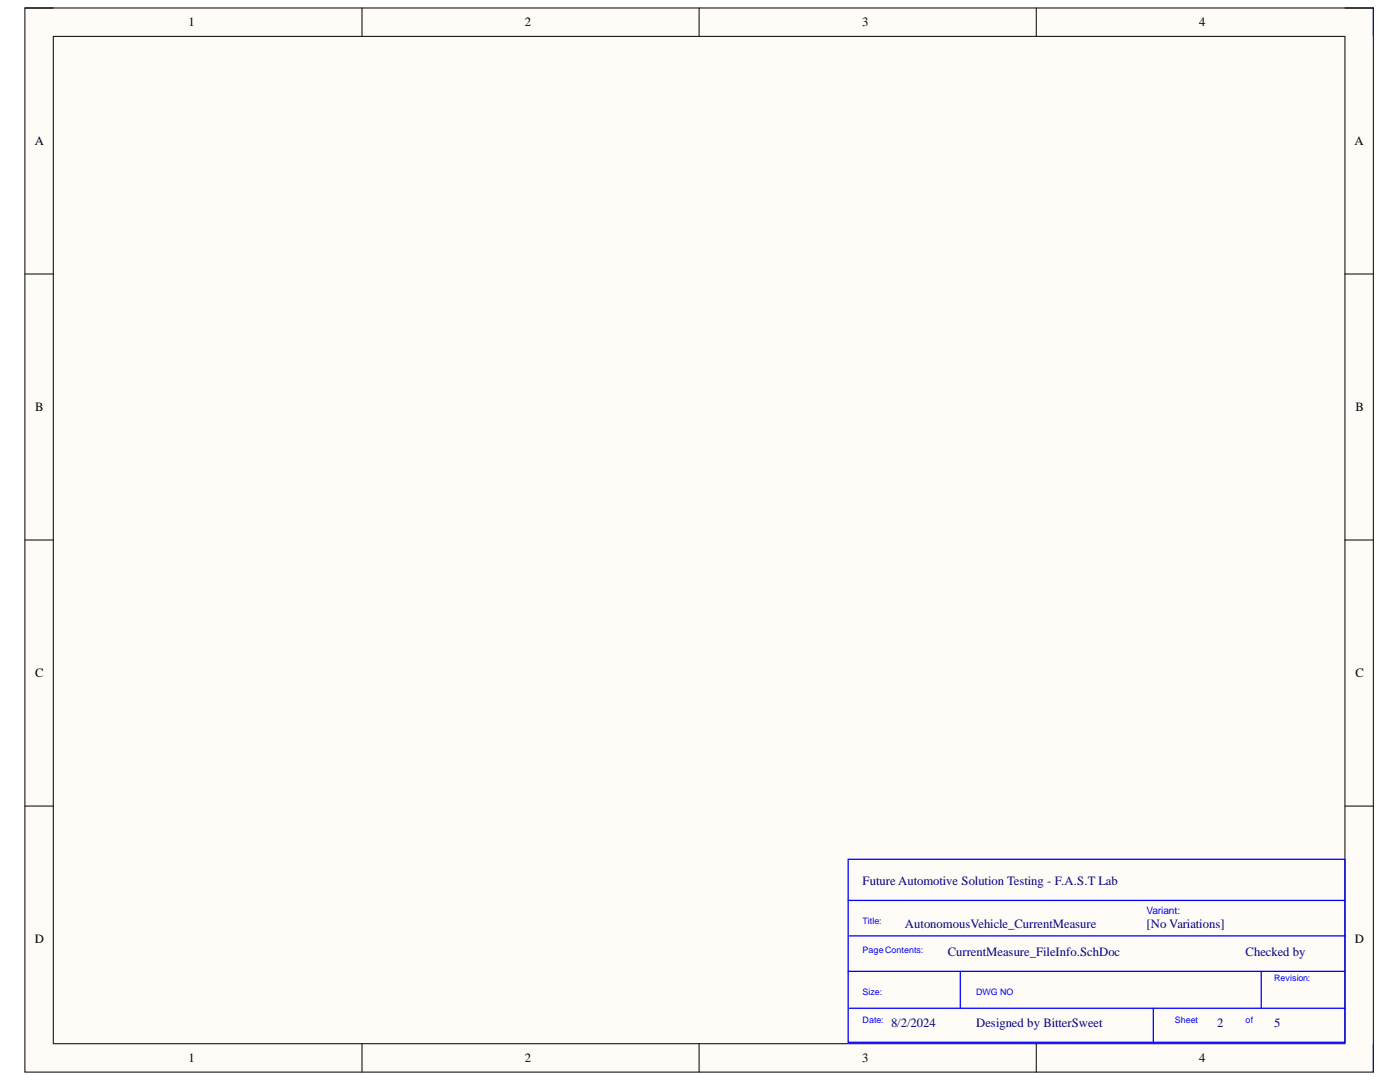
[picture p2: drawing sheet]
<svg xmlns="http://www.w3.org/2000/svg" width="279mm" height="216mm" viewBox="0 0 279 216" stroke-linecap="round" stroke-linejoin="round" font-family="sans-serif">
<defs><g id="words">
<g font-size="2.5">
<text x="37.6" y="5.2">1</text>
<text x="104.8" y="5.2">2</text>
<text x="172.1" y="5.2">3</text>
<text x="239.3" y="5.2">4</text>
<text x="6.9" y="29">A</text>
<text x="270.3" y="29">A</text>
<text x="7" y="82.1">B</text>
<text x="270.5" y="82.1">B</text>
<text x="7" y="135.1">C</text>
<text x="270.5" y="135.1">C</text>
<text x="6.9" y="188.2">D</text>
<text x="270.4" y="188.2">D</text>
<text x="37.6" y="211.9">1</text>
<text x="104.8" y="211.9">2</text>
<text x="172.1" y="211.9">3</text>
<text x="239.3" y="211.9">4</text>
</g>
<g font-size="2.5" fill="#000080">
<text x="172.2" y="176.5">Future Automotive Solution Testing - F.A.S.T Lab</text>
<text x="180.6" y="185.1">AutonomousVehicle_CurrentMeasure</text>
<text x="228.8" y="185.1">[No Variations]</text>
<text x="189.2" y="190.7">CurrentMeasure_FileInfo.SchDoc</text>
<text x="248.6" y="190.7">Checked by</text>
<text x="177.8" y="204.9">8/2/2024</text>
<text x="194.8" y="204.9">Designed by BitterSweet</text>
<text x="242.9" y="204.9">2</text>
<text x="254.3" y="204.9">5</text>
</g>
<text font-size="2" fill="#00f" x="228.8" y="182.3">Variant:</text>
<g font-size="1.8" fill="#00f">
<text x="172.2" y="184.4">Title:</text>
<text x="172.2" y="190.1">PageContents:</text>
<text x="254.3" y="195.7">Revision:</text>
<text x="172.2" y="198.5">Size:</text>
<text x="194.8" y="198.5">DWG NO</text>
<text x="172.2" y="204.2">Date:</text>
<text x="234.5" y="204.2">Sheet</text>
<text x="248.6" y="204.2">of</text>
</g>
</g></defs>
<path d="M5 1.6h269.1v212.3h-269.1z" fill-rule="evenodd" fill="#fffcf8"/>
<path d="M5 1.6h269.1v212.3h-269.1z" fill="none" stroke="#000" stroke-width=".2"/>
<path d="M10.6 7.3h257.8v201h-257.8z" fill-rule="evenodd" fill="#fffcf8"/>
<g fill="none" stroke="#000" stroke-width=".2">
<path d="M5 1.6h5.6M10.6 7.3h257.8v201h-257.8zM72.2 1.6v5.7M139.5 1.6v5.7M206.8 1.6v5.7M268.4 1.6h5.7v5.7M5 54.7h5.6M268.4 54.7h5.7M5 107.8h5.6M268.4 107.8h5.7M5 160.8h5.6M268.4 160.8h5.7"/>
<path d="M72.2 208.3v5.6M139.5 208.3v5.6M206.8 208.3v5.6M274.1 208.3v5.6"/>
</g>
<path d="M169.3 171.5h99.1v36.5h-99.1zM169.3 179.7h99.1M169.3 193.8h99.1M169.5 186.7h98.9M191.6 193.8v7.4M251.7 193.8v7.4M169.5 201.2h98.9M230.2 201.2v7.1" fill="none" stroke="#00f" stroke-width=".25"/>
<use href="#words"/>
</svg>
